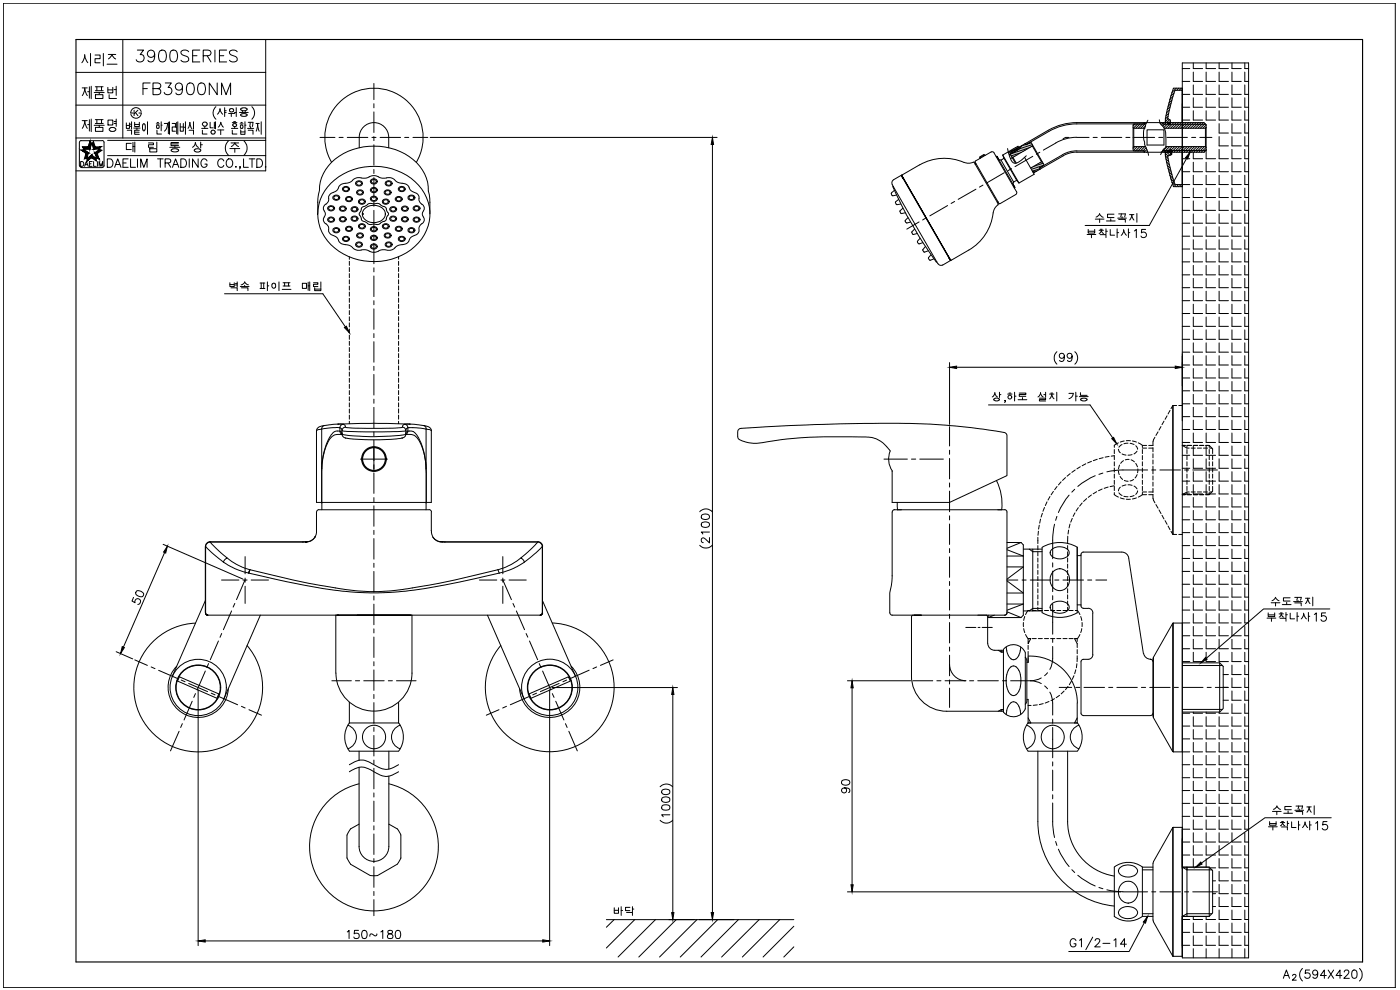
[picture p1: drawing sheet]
<svg xmlns="http://www.w3.org/2000/svg" width="420mm" height="297mm" viewBox="0 0 420 297" stroke-linecap="round" stroke-linejoin="round" font-family="sans-serif">
<defs><g id="words">
<text font-size="13.7" x="17.3" y="43">제품명</text>
<g font-size="11.5">
<text x="17.6" y="21.2">시리즈</text>
<text x="325.6" y="68.4">수도꼭지</text>
<text x="378.9" y="246.2">수도꼭지</text>
</g>
<text font-size="10.6" x="17.3" y="30.7">제품번</text>
<text font-size="9.3" x="378.9" y="187.7">부착나사15</text>
<text font-size="8.4" x="67.7" y="88.5">벽속 파이프 매립</text>
<g font-size="7.1">
<text x="39.5" y="19.8">3900SERIES</text>
<text x="41.6" y="29.6">FB3900NM</text>
<text x="44.1" y="182.7" transform="rotate(-90 44.1 182.7)">50</text>
<text x="320" y="286.1">G1/2-14</text>
</g>
<g font-size="5.7">
<text x="255.8" y="239.2" transform="rotate(-90 255.8 239.2)">90</text>
<text x="183.1" y="275.9">바닥</text>
<text x="103" y="282.9">150~180</text>
</g>
</g></defs>
<!-- layer: 0 -->
<g fill="none" stroke="#000" stroke-width=".3">
<path d="M1 1h417.7v295.3h-417.7zM36.9 11.9v29.5M79.7 11.9v39.4h-56.9M358.1 18.9v1.7h2.8M362 18.9v1.7h2.8M365.9 18.9v1.7h2.8M369.7 18.9v1.7h2.8M373.6 18.9v1.7h1.1M22.8 21.7h56.9M22.8 31.5h56.9M40.2 38.4h1.8M40.4 36.7v1.3h1.4v-1.3"/>
<path d="M40.4 37.3h1.4M40.4 39.7h1.4M41.8 39.1h-1.4v1.2h1.4M42.9 37.4l-.1 1.2 .3 .7a1.29 1.29 0 0 0 0-2.2l-.2 .3M44.3 36.5v3.8M46.9 37.2h.9M47.1 37.6a.46 .46 0 0 0-.1 .8 .46 .46 0 0 0 .7-.1v-.7M47.1 37.6h.6M47.1 39.1v1.1h1.4M47.1 36.7h.5M48.4 36.5v2.7M48.4 37.5h.3"/>
<path d="M49.3 37h.9M50.3 37l-.2 1.2-.8 1.1M50.5 36.7v3.4M50.5 38.2h.4M50.9 36.5v3.8M51.7 37h.9v1.1h-.9v1.3h.9M52.7 38.2h.3M53 36.7v3.4M53.4 36.5v3.8M54.1 37v2.4h.9v-2.4M54.1 38.1h.9M55.3 38.2h.4"/>
<path d="M55.7 36.5v3.8M56.8 39.1h1.3v1.2M57 36.7l-.2 1.3-.4 .5M57 36.7l.2 1.3 .4 .6M58.1 36.5v2.2M60.5 38.5h1.9M60.7 39.1v1.1h1.4M61.1 37.8a.63 .63 0 0 1-.1-1 .63 .63 0 0 1 .9 0 .63 .63 0 0 1-.1 1M61.1 37.8h.7M61.5 38v.5M63.1 36.7v1.7h.9M63.4 39.5v.3"/>
<path d="M63.4 39.4a.63 .63 0 0 1 .9-.3 .63 .63 0 0 1 0 1.1 .63 .63 0 0 1-.9-.4M64.3 37.5h.4M64.3 36.7v1.9M64.7 36.5v2.2M64.8 32a2.5 2.5 0 0 0 0 3.8M65.3 34.3l.7-1.5 .8 1.5M65.3 39h1.9M65.5 38.1l.5-.5 .3-.9 .3 .9 .4 .6M66 32.6v.3M66.2 39v1.4M67.4 32.3v2.7M67.4 33.2h.5"/>
<path d="M67.4 33.8h.5M68.6 34h1.8M69.4 34v1M69.5 38.5h1.9M69.7 39.1v1.1h1.4M69.7 36.8h1.4M69.9 37.4a.6 .6 0 0 0 .4 .6 .6 .6 0 0 0 .7-.4M70.1 36.5h.6M70.3 33.8h.6M70.4 38v.5M70.8 37.2l-.5-.1-.4 .3M70.8 37.2l.2 .2"/>
<path d="M70.9 32.3v2.7M71 37.4v.2M71.9 33.7h2.6M72 37.2h1M72.2 37.6a.46 .46 0 0 0 0 .8 .46 .46 0 0 0 .7-.1l-.1-.7M72.2 37.6h.6M72.2 39v1.3h1.3v-1.3M72.2 39.6h1.3M72.3 32.7l.4-.3a1.01 1.01 0 0 1 1.4 .5l-.4 .3a1.02 1.02 0 0 1-1.4-.5zM72.3 34.6a1.16 1.16 0 0 1 1.9-.1l-.1 .1M72.3 34.6a1.62 1.62 0 0 0 1.8 0M72.3 36.7h.4"/>
<path d="M72.8 33.4v.3M73.5 37.5h.3M73.5 36.5v2.2M73.6 33.4v.3M74.3 38.5h1.8M74.5 36.7h.6l-.1 1.3M74.5 39.1h1.4v1.2M75.2 38v.5M75.3 36.7h.6l-.1 1.3M75.6 32a2.59 2.59 0 0 1 0 3.8M76.8 37h1M77.3 37v.3"/>
<path d="M77.3 37.3l.5 2.1M77.4 37.3l-.5 2.1M78.4 36.5v3.8M354.8 36h2.3M354.8 32.2h2.3M354.8 28.3h2.3M354.8 24.4h2.3M354.8 20.6h2.3M358.1 21.6v2.8h2.8M358.1 25.5v2.8h2.8M358.1 29.3v2.9h2.8M358.1 33.2v2.8h2.8"/>
<path d="M362 21.6v2.8h2.8M362 25.5v2.8h2.8M362 29.3v2.9h2.8M362 33.2v2.8h2.8M365.9 21.6v2.8h2.8M365.9 25.5v2.8h2.8M365.9 29.3v2.9h2.8M365.9 33.2v2.8h2.8M365.9 37.1v2.8h2.8M369.7 21.6v2.8h2.8M369.7 25.5v2.8h2.8M369.7 29.3v2.9h2.8"/>
<path d="M369.7 33.2v2.8h2.8M369.7 37.1v2.8h2.8M373.6 21.6v2.8h1.1M373.6 25.5v2.8h1.1M373.6 29.3v2.9h1.1M373.6 33.2v2.8h1.1M373.6 37.1v2.8h1.1M22.8 41.4h56.9M23.8 42.7v7M24.2 48.5h.5a.78 .78 0 0 1 .5 .7 .78 .78 0 0 1-.5 .7h-.5zM25.4 49.9l.5-1.4 .6 1.4M25.6 49.4h.7"/>
<path d="M26.8 49.1h.5M27.7 48.5h-.9v1.4h.9M28.1 48.5v1.4h.8M29.2 48.5v1.4M29.7 49.9v-1.4l.6 1.4 .5-1.4v1.4M31.2 42.7v7l-.2 .5h-6.7l-.4-.5M32.2 47.7h.8a1.36 1.36 0 0 1 .9 1.2 1.36 1.36 0 0 1-.9 1.3h-.8zM32.3 46.7h47.4M32.3 42.1h47.4M34.4 50.2l.9-2.5 1 2.5M34.7 49.4h1.3M36.9 48.9h1"/>
<path d="M38.5 47.7h-1.6v2.5h1.6M39.2 47.7v2.5h1.5M41.3 47.7v2.5M42.2 50.2v-2.5l1 2.5 .9-2.5v2.5M44.6 42.9h1.4v.5h-1.4v.8h1.4M44.9 44.6h2.2v1h-2.2zM47.1 42.6v1.8M47.3 47.7h1.7M48.1 47.7v2.5M49.6 48.9l1.4-.1 .3-.4-.3-.6-1.4-.1v2.5M50.4 48.9l.9 1.3M51 44.2h3"/>
<path d="M51.3 43.2h2.2M51.4 44.9v.4M51.4 45.3l.4 .2M51.4 44.9a1.82 1.82 0 0 1 2.1 .1M51.8 50.2l.9-2.5 1 2.5M51.8 45.5h1.4M52.1 49.4h1.2M52.5 43.8v.4M53.5 45.3l-.4 .2M53.6 44.9v.4M53.6 42.8h-2.3v.9h2.3M54.3 47.7h.8a1.36 1.36 0 0 1 .9 1.2 1.36 1.36 0 0 1-.9 1.3h-.8z"/>
<path d="M56.8 47.7v2.5M58.6 42.8l-.3 .9-.5 .5M58.7 42.8l.1 .7 .8 .7M59.5 47.7v2.5l-1.7-2.5v2.5M60.2 44.9v.4M60.2 45a1.36 1.36 0 0 0-1.9 .1 1.25 1.25 0 0 0 1.9 .2M60.2 42.6v1.8M60.2 43.4h.5M62.1 48.3a.93 .93 0 0 0-1-.6 .93 .93 0 0 0-.8 .9 1.06 1.06 0 0 0 .3 1.4 1.06 1.06 0 0 0 1.4-.1l.1-.7h-.6M67.2 48.3a.93 .93 0 0 0-1.1-.6 .93 .93 0 0 0-.8 .9 1.06 1.06 0 0 0 .4 1.4 1.06 1.06 0 0 0 1.3-.1l.2-.3M68.1 48l.3-.2a1.22 1.22 0 0 1 1.4 .6 1.22 1.22 0 0 1-.2 1.5 1.16 1.16 0 0 1-1.6-.2 1.16 1.16 0 0 1 .1-1.7zM68.6 42.3a2.89 2.89 0 0 0 0 4.3"/>
<path d="M69 44.6h3M69.3 42.9h2.3M70.5 44.6v1.1M70.5 42.9l.4 .6 .7 .5M70.5 42.9l-1.1 1.1M70.7 50.1h.2zM72.1 50.1h-.2h.2l-.2 .6M73.1 47.7v2.5h1.4M73.2 42.3a2.89 2.89 0 0 1 0 4.3M74.8 47.7h1.7M75.6 47.7v2.5M77.1 47.7h.8a1.36 1.36 0 0 1 .9 1.2 1.36 1.36 0 0 1-.9 1.3h-.8z"/>
<path d="M79.6 50.1h.2zM99.1 58.2l.3-.2a2.94 2.94 0 0 0 2.4-2.2 3.9 3.9 0 0 1 2.7-.9l.8-.3a3.4 3.4 0 0 1 3.9-1.1l.9-.1a3.6 3.6 0 0 1 4.2 0l.8 .1a3.4 3.4 0 0 1 4 1.1l.7 .3a3.5 3.5 0 0 1 2.9 1.1 2.62 2.62 0 0 0 2.3 2 1.86 1.86 0 0 1 .8 2.2l.3 .5a2.12 2.12 0 0 1 1.2 2.1 2.04 2.04 0 0 0 0 2.9 2.11 2.11 0 0 1-1.2 1.9l-.3 .6a2.04 2.04 0 0 1-1.8 2.6l-.9 .7a2.51 2.51 0 0 1-2.8 1.9l-1.2 .4a3.4 3.4 0 0 1-4 1.1l-.8 .1a3.6 3.6 0 0 1-4.2 0l-.9-.1a3.4 3.4 0 0 1-3.9-1.1l-.8-.3a3.5 3.5 0 0 1-2.8-1.2 2.62 2.62 0 0 0-2.3-1.9 1.86 1.86 0 0 1-.8-2.2l-.3-.6a2.11 2.11 0 0 1-1.2-1.9 2.04 2.04 0 0 0 0-2.9 2.12 2.12 0 0 1 1.2-2.1l.3-.5v-1.2zM99.9 59a1 1 0 0 1 1.3-.5 1 1 0 0 1 .6 1.2 1.04 1.04 0 0 1-1.2 .4 1.04 1.04 0 0 1-.7-1.1zM100.2 59.1a.66 .66 0 0 1 1-.4 .66 .66 0 0 1 .1 1.1h-.8l-.3-.4zM102.9 56.3a1.04 1.04 0 0 1 1.2-.4 1.04 1.04 0 0 1 .7 1.1 1.08 1.08 0 0 1-1.2 .5 1.08 1.08 0 0 1-.8-1zM103.2 56.5a.67 .67 0 0 1 .9-.3 .67 .67 0 0 1 .2 1h-1l-.2-.4zM103.8 59.4a.99 .99 0 0 1 1.2-.4 .99 .99 0 0 1 .6 1.2 1.01 1.01 0 0 1-1.2 .3 1.01 1.01 0 0 1-.6-1.1zM104 59.5a.69 .69 0 0 1 1-.3 .69 .69 0 0 1 .3 .9l-.4 .2-.6-.1-.3-.3zM106.9 54.6a.95 .95 0 0 1 1.3-.3 .95 .95 0 0 1 .3 1.3l-.2 .1a.92 .92 0 0 1-1.2 0 .92 .92 0 0 1-.2-1.1zM107.1 54.8a.66 .66 0 0 1 1-.3 .66 .66 0 0 1 0 1h-.8l-.3-.4zM107.2 57.3a.96 .96 0 0 1 1.3-.3 .96 .96 0 0 1 .4 1.2 .96 .96 0 0 1-1.2 .3 .96 .96 0 0 1-.5-1.2zM107.5 57.4a.64 .64 0 0 1 1-.2 .64 .64 0 0 1-.1 1.1l-.8-.1-.3-.4z"/>
<path d="M111.4 53.9a.98 .98 0 0 1 1.2-.2 .98 .98 0 0 1 .5 1.2 .97 .97 0 0 1-1.3 .3 .97 .97 0 0 1-.4-1.3zM111.4 59.1a.98 .98 0 0 1 1.2-.2 .98 .98 0 0 1 .5 1.2 .97 .97 0 0 1-1.3 .3 .97 .97 0 0 1-.4-1.3zM111.4 56.6a.96 .96 0 0 1 1.2-.4 .96 .96 0 0 1 .5 1.2 .96 .96 0 0 1-1.3 .4 .96 .96 0 0 1-.4-1.2zM111.5 54.2a.66 .66 0 0 1 1.1-.3 .66 .66 0 0 1-.1 1h-.8l-.3-.4zM111.5 56.8a.67 .67 0 0 1 1-.3 .67 .67 0 0 1 .1 1h-.8l-.3-.3zM111.6 59.3a.65 .65 0 0 1 1-.2 .65 .65 0 0 1-.1 1.1l-.9-.2-.2-.3zM115.6 57.2l.2-.1a.89 .89 0 0 1 1.2 0 .89 .89 0 0 1 .1 1.2l-.2 .1a.89 .89 0 0 1-1.2 0 .89 .89 0 0 1-.1-1.2zM115.8 57.4a.64 .64 0 0 1 1-.2 .64 .64 0 0 1-.1 1.1l-.8-.1-.3-.4zM115.8 54.5a.98 .98 0 0 1 1.3-.2 .98 .98 0 0 1 .4 1.2 .97 .97 0 0 1-1.3 .3 .97 .97 0 0 1-.4-1.3zM116 54.8a.66 .66 0 0 1 1-.3 .66 .66 0 0 1 0 1h-.9l-.2-.4zM118.7 59.4a1.04 1.04 0 0 1 1.2-.4 1.04 1.04 0 0 1 .7 1 1.04 1.04 0 0 1-1.2 .5 1.04 1.04 0 0 1-.7-1.1zM119 59.5a.69 .69 0 0 1 .9-.3 .69 .69 0 0 1 .3 .9l-.4 .2-.6-.1-.3-.3z"/>
<path d="M119.7 56.3a.94 .94 0 0 1 1.3-.3 .94 .94 0 0 1 .3 1.3l-.2 .1a.91 .91 0 0 1-1.1 0 .91 .91 0 0 1-.3-1.1zM119.8 56.6a.72 .72 0 0 1 .9-.5 .72 .72 0 0 1 .5 .9l-.5 .3-.6-.1zM122.7 58.8a.97 .97 0 0 1 1.2-.2 .97 .97 0 0 1 .5 1.1 1.01 1.01 0 0 1-1.3 .4 1.01 1.01 0 0 1-.6-1.1zM122.8 59.1a.69 .69 0 0 1 .9-.4 .69 .69 0 0 1 .3 1l-.9 .1-.3-.3zM129.1 41.2h86.1M213.8 43.3v230.5M270.6 52.5l7.3 12.8-7.2-12.6M270.7 52.7l.5 1M270.7 52.7l-.3-.1-2.5 1.6-.2 .5 .1 .7 13.7 23.7M270.7 52.5v.2M271 53.6l-.4-.8 14.5 25.2-.4-.7M289.3 48.7a14.8 14.8 0 0 0-13.3 .8l-5.3 3-.1 .3"/>
<path d="M292.1 48.6l-1.4 .4-1.4-.3M292.2 48.7h.2l6.9 12M292.6 48.6l.3 .5-.2 .2M292.7 48.3v.3M292.9 49.1l6.6 11.4M294.2 47.5l-1.5 .8M295.5 46.5l-1.5 .8M295.6 46.7l-.4-.3-1.1 .6 .1 .5M295.6 46.7l2.3-1.2 1.1 1.5M295.6 46.7l-1.4 .8M299 47l.2-.1-.2 .1 .2-.1 .3 .6M299 47l5.4 9.3"/>
<path d="M299.6 47.6l-.4-.7 .6 1.1M299.8 48l4.2 7.2M299.8 47.9l.6 .1M300.4 48l3.8 6.6 .9-.5M300.9 46.5l.4 1-.9 .5M300.9 46.5l4.9 8.4M301.3 47.5l3.8 6.6M304 55.2l.6 1-.4-.7M304.2 54.6l-.2 .6M304.2 55.7l.4 .5-.2 .1 .7 1.2M305.1 57.5v.5l-.2 .3-4.8 2.8M305.1 54.1l.7 .8"/>
<path d="M305.5 43.9l-4.6 2.6M305.7 44.1l-.3 .9-2.6 1.4M307.5 47.2l2.9 5.1-4.6 2.6M354.8 47.6h2.3M354.8 59.3h2.3M354.8 55.4h2.3M354.8 51.5h2.3M358.1 45.7v1.9h2.8M358.1 48.7v2.8h2.8M358.1 52.6v2.8h2.8M358.1 56.4v2.9h2.8M362 44.8v2.8h2.8"/>
<path d="M362 48.7v2.8h2.8M362 52.6v2.8h2.8M362 56.4v2.9h2.8M365.9 41v2.8h2.8M365.9 44.8v2.8h2.8M365.9 48.7v2.8h2.8M365.9 52.6v2.8h2.8M365.9 56.4v2.9h2.8M369.7 41v2.8h2.8M369.7 44.8v2.8h2.8M369.7 48.7v2.8h2.8M369.7 52.6v2.8h2.8"/>
<path d="M369.7 56.4v2.9h2.8M373.6 41v2.8h1.1M373.6 44.8v2.8h1.1M373.6 48.7v2.8h1.1M373.6 52.6v2.8h1.1M373.6 56.4v2.9h1.1M98.5 62a.96 .96 0 0 1 1.3-.3 .96 .96 0 0 1 .4 1.2 .96 .96 0 0 1-1.2 .3 .96 .96 0 0 1-.5-1.2zM98.5 65.4a.98 .98 0 0 1 1.3-.3 .98 .98 0 0 1 .4 1.2 .97 .97 0 0 1-1.3 .4 .97 .97 0 0 1-.4-1.3zM98.7 62.2a.67 .67 0 0 1 1-.3 .67 .67 0 0 1 .1 1l-.4 .2-.6-.2zM98.8 65.5a.65 .65 0 0 1 1-.1 .65 .65 0 0 1-.1 1l-.8-.1-.3-.3zM100 68.7a1.01 1.01 0 0 1 1.2-.4 1.01 1.01 0 0 1 .6 1.2 1.02 1.02 0 0 1-1.2 .4 1.02 1.02 0 0 1-.6-1.2zM100.3 68.7a.66 .66 0 0 1 1-.2 .66 .66 0 0 1 0 1.1l-1-.2z"/>
<path d="M102.1 62.1a.98 .98 0 0 1 1.2-.3 .98 .98 0 0 1 .4 1.2 .97 .97 0 0 1-1.2 .4 .97 .97 0 0 1-.4-1.3zM102.1 65.3a.96 .96 0 0 1 1.2-.3 .96 .96 0 0 1 .4 1.2 .96 .96 0 0 1-1.2 .4 .96 .96 0 0 1-.4-1.3zM102.2 65.5a.67 .67 0 0 1 1-.3 .67 .67 0 0 1 .1 1.1h-.8l-.3-.3zM102.2 62.4a.66 .66 0 0 1 1-.4 .66 .66 0 0 1 0 1.1l-.8-.1-.3-.3zM103.2 71.1a.92 .92 0 0 1 1.2-.1 .92 .92 0 0 1 .2 1.2 1 1 0 0 1-1.2 .2 1 1 0 0 1-.5-1.1zM103.3 71.2a.69 .69 0 0 1 1 0 .69 .69 0 0 1 0 1 .69 .69 0 0 1-1-.1l-.2-.3zM103.8 68.3a.99 .99 0 0 1 1.2-.4 .99 .99 0 0 1 .6 1.2 1.01 1.01 0 0 1-1.2 .3 1.01 1.01 0 0 1-.6-1.1zM104.1 68.3a.66 .66 0 0 1 1-.2 .66 .66 0 0 1 0 1l-.6 .1-.4-.2zM105.6 65.1a.96 .96 0 0 1 1.3-.2 .96 .96 0 0 1 .3 1.3 .97 .97 0 0 1-1.3 .1 .97 .97 0 0 1-.3-1.2zM105.6 62.3a.95 .95 0 0 1 1.3-.3 .95 .95 0 0 1 .3 1.3 .96 .96 0 0 1-1.3 .2 .96 .96 0 0 1-.3-1.2zM105.7 65.4a.66 .66 0 0 1 1.1-.3 .66 .66 0 0 1-.1 1l-.8-.1-.3-.3zM105.7 62.5a.67 .67 0 0 1 1-.3 .67 .67 0 0 1 .1 1l-.8 .1-.3-.4z"/>
<path d="M107 72.8a.9 .9 0 0 1 1.3-.1 .9 .9 0 0 1 .1 1.3 .9 .9 0 0 1-1.3 .1 .9 .9 0 0 1-.1-1.3zM107.1 73.1a.67 .67 0 0 1 1-.3 .67 .67 0 0 1 .1 1l-.8 .1-.4-.5zM107.2 70.2a.96 .96 0 0 1 1.3-.3 .96 .96 0 0 1 .4 1.2 .96 .96 0 0 1-1.2 .3 .96 .96 0 0 1-.5-1.2zM107.4 70.4a.67 .67 0 0 1 1-.3 .67 .67 0 0 1 .1 1h-.9l-.3-.4zM107.7 67.5a1.01 1.01 0 0 1 1.2-.4 1.01 1.01 0 0 1 .6 1.2 1.02 1.02 0 0 1-1.2 .4 1.02 1.02 0 0 1-.6-1.2zM107.7 60.2a.99 .99 0 0 1 1.2-.5 .99 .99 0 0 1 .6 1.2 1.01 1.01 0 0 1-1.2 .4 1.01 1.01 0 0 1-.6-1.1zM107.9 67.6a.69 .69 0 0 1 1-.3 .69 .69 0 0 1 .3 1l-.4 .2-.7-.2-.2-.2zM108.6 62.3l2.1-1.2 2.4-.1a1.57 1.57 0 0 1 1.5 .7l.3 .2a1.17 1.17 0 0 1 1.2 1.3 1.1 1.1 0 0 1 0 2l-.1 .2a.99 .99 0 0 1-1.1 1.1l-.3 .2a1.99 1.99 0 0 1-2.4 .5l-1.5 .1-1.2-.8a1.17 1.17 0 0 1-1.2-1.3 1.14 1.14 0 0 1 0-2zM108.7 64a.24 .24 0 0 1 .3 .2 .24 .24 0 0 1-.3 .2M109.5 62.6a3.9 3.9 0 0 1 6.1 1.1 3 3 0 0 1-3.9 3.1 2.52 2.52 0 0 1-2.6-1.3 2.52 2.52 0 0 1 .4-2.9zM111.4 68.3a.96 .96 0 0 1 1.2-.3 .96 .96 0 0 1 .5 1.2 .96 .96 0 0 1-1.3 .3 .96 .96 0 0 1-.4-1.2zM111.4 70.9a.98 .98 0 0 1 1.2-.3 .98 .98 0 0 1 .5 1.2 .97 .97 0 0 1-1.3 .3 .97 .97 0 0 1-.4-1.2z"/>
<path d="M111.5 73.4a.92 .92 0 0 1 1.3-.1 .92 .92 0 0 1 .1 1.2 .92 .92 0 0 1-1.3 .2 .92 .92 0 0 1-.1-1.3zM111.5 68.5a.67 .67 0 0 1 1-.3 .67 .67 0 0 1 .1 1l-.4 .1-.6-.2zM111.6 71a.64 .64 0 0 1 1-.1 .64 .64 0 0 1-.1 1l-.8-.1-.3-.4zM111.6 73.6a.64 .64 0 0 1 1-.1 .64 .64 0 0 1-.1 1l-.8-.1-.3-.4zM115 67.4a.98 .98 0 0 1 1.2-.2 .98 .98 0 0 1 .5 1.1 .97 .97 0 0 1-1.3 .4 .97 .97 0 0 1-.4-1.3zM115 60a.97 .97 0 0 1 1.2-.3 .97 .97 0 0 1 .5 1.2 .96 .96 0 0 1-1.3 .4 .96 .96 0 0 1-.4-1.3zM115.1 60.3a.66 .66 0 0 1 1-.4 .66 .66 0 0 1 .1 1.1l-.9-.1zM115.2 67.6a.66 .66 0 0 1 1-.2 .66 .66 0 0 1 0 1l-1-.2zM115.5 70.2a.96 .96 0 0 1 1.3-.3 .96 .96 0 0 1 .4 1.2 .96 .96 0 0 1-1.3 .3 .96 .96 0 0 1-.4-1.2zM115.7 70.4a.67 .67 0 0 1 1-.3 .67 .67 0 0 1 .1 1h-.9l-.3-.4zM115.8 72.9a.95 .95 0 0 1 1.3-.3 .95 .95 0 0 1 .3 1.3 .96 .96 0 0 1-1.2 .2 .96 .96 0 0 1-.4-1.2zM116 73.1a.67 .67 0 0 1 .9-.3 .67 .67 0 0 1 .2 1l-.8 .1-.4-.5z"/>
<path d="M117.2 65.1a.98 .98 0 0 1 1.2-.3 .98 .98 0 0 1 .5 1.2 .97 .97 0 0 1-1.3 .4 .97 .97 0 0 1-.4-1.3zM117.2 62.3a.96 .96 0 0 1 1.2-.3 .96 .96 0 0 1 .5 1.2 .96 .96 0 0 1-1.3 .3 .96 .96 0 0 1-.4-1.2zM117.3 65.4a.66 .66 0 0 1 1.1-.3 .66 .66 0 0 1-.1 1l-.8-.1-.3-.3zM117.5 62.4a.69 .69 0 0 1 1-.1 .69 .69 0 0 1 0 1 .69 .69 0 0 1-1-.1l-.3-.4zM118.7 68.3a.99 .99 0 0 1 1.3-.4 .99 .99 0 0 1 .6 1.2 1.01 1.01 0 0 1-1.3 .3 1.01 1.01 0 0 1-.6-1.1zM119.1 68.3a.66 .66 0 0 1 1-.2 .66 .66 0 0 1 0 1l-.7 .1-.3-.2zM119.7 71.2a.93 .93 0 0 1 1.3-.3 .93 .93 0 0 1 .3 1.3 .94 .94 0 0 1-1.2 .2 .94 .94 0 0 1-.4-1.2zM120.1 71.2a.69 .69 0 0 1 1 0 .69 .69 0 0 1 0 1 .69 .69 0 0 1-1-.1l-.3-.3zM120.7 62.1a.98 .98 0 0 1 1.2-.3 .98 .98 0 0 1 .5 1.2 .97 .97 0 0 1-1.3 .4 .97 .97 0 0 1-.4-1.3zM120.7 65.3a.96 .96 0 0 1 1.2-.3 .96 .96 0 0 1 .5 1.2 .96 .96 0 0 1-1.3 .4 .96 .96 0 0 1-.4-1.3zM120.8 65.5a.67 .67 0 0 1 1-.3 .67 .67 0 0 1 .1 1.1h-.8l-.3-.3zM120.8 62.4a.66 .66 0 0 1 1.1-.4 .66 .66 0 0 1-.1 1.1l-.8-.1-.2-.3z"/>
<path d="M122.5 68.7a1.01 1.01 0 0 1 1.3-.4 1.01 1.01 0 0 1 .6 1.2 1.02 1.02 0 0 1-1.3 .4 1.02 1.02 0 0 1-.6-1.2zM122.8 68.8a.69 .69 0 0 1 .9-.3 .69 .69 0 0 1 .3 1l-.4 .1-.6-.1zM124.2 62a.96 .96 0 0 1 1.2-.3 .96 .96 0 0 1 .5 1.2 .96 .96 0 0 1-1.3 .3 .96 .96 0 0 1-.4-1.2zM124.2 65.4a.98 .98 0 0 1 1.2-.3 .98 .98 0 0 1 .5 1.2 .97 .97 0 0 1-1.3 .4 .97 .97 0 0 1-.4-1.3zM124.4 62.2a.67 .67 0 0 1 .9-.3 .67 .67 0 0 1 .2 1l-.5 .2-.6-.2zM124.4 65.5a.65 .65 0 0 1 1.1-.1 .65 .65 0 0 1-.2 1l-.8-.1-.2-.3zM281.5 79.1l.5 .4h.9M284.6 77l.6 .9M285.1 78.2l-2.2 1.3M285.2 77.9l-7.3-12.6 7.4 12.8M285.2 77.9l.3 .1M285.2 77.9v.3"/>
<path d="M290.8 75l-5.4 3.1-.3-.1M298 63.9a14.8 14.8 0 0 1-7.2 11.1M299.5 60.5l-.2 .2 .3 .5M299.5 60.5l.3 .5M299.6 61.2l-1.1 1.3-.4 1.4M299.8 61l.3 .1M354.8 78.6h2.3M354.8 74.7h2.3M354.8 70.9h2.3M354.8 67h2.3M354.8 63.1h2.3M358.1 60.3v2.8h2.8"/>
<path d="M358.1 64.2v2.8h2.8M358.1 68v2.9h2.8M358.1 71.9v2.8h2.8M358.1 75.8v2.8h2.8M358.1 79.6v2.9h2.8M362 60.3v2.8h2.8M362 64.2v2.8h2.8M362 68v2.9h2.8M362 71.9v2.8h2.8M362 75.8v2.8h2.8M362 79.6v2.9h2.8M365.9 60.3v2.8h2.8"/>
<path d="M365.9 64.2v2.8h2.8M365.9 68v2.9h2.8M365.9 71.9v2.8h2.8M365.9 75.8v2.8h2.8M365.9 79.6v2.9h2.8M369.7 60.3v2.8h2.8M369.7 64.2v2.8h2.8M369.7 68v2.9h2.8M369.7 71.9v2.8h2.8M369.7 75.8v2.8h2.8M369.7 79.6v2.9h2.8M373.6 60.3v2.8h1.1"/>
<path d="M373.6 64.2v2.8h1.1M373.6 68v2.9h1.1M373.6 71.9v2.8h1.1M373.6 75.8v2.8h1.1M373.6 79.6v2.9h1.1M67.4 88.1h29.5l6.8 10M354.8 97.9h2.3M354.8 94.1h2.3M354.8 90.2h2.3M354.8 86.3h2.3M354.8 82.5h2.3M358.1 83.5v2.8h2.8"/>
<path d="M358.1 87.4v2.8h2.8M358.1 91.3v2.8h2.8M358.1 95.1v2.8h2.8M358.1 99v2.8h2.8M362 83.5v2.8h2.8M362 87.4v2.8h2.8M362 91.3v2.8h2.8M362 95.1v2.8h2.8M362 99v2.8h2.8M365.9 83.5v2.8h2.8M365.9 87.4v2.8h2.8M365.9 91.3v2.8h2.8"/>
<path d="M365.9 95.1v2.8h2.8M365.9 99v2.8h2.8M369.7 83.5v2.8h2.8M369.7 87.4v2.8h2.8M369.7 91.3v2.8h2.8M369.7 95.1v2.8h2.8M369.7 99v2.8h2.8M373.6 83.5v2.8h1.1M373.6 87.4v2.8h1.1M373.6 91.3v2.8h1.1M373.6 95.1v2.8h1.1M373.6 99v2.8h1.1"/>
<path d="M285 108.8v18.5M287.1 110.2h65.6M298.6 117.8l-.2 .8-.6 .5M298.6 117.8l.2 .8 .6 .5M299.5 119.5l.5 .4-.5 .3M299.6 119.5h-1l-.4 .4 .7 .4 .7-.1M300 117.7v1.6M300 118.4h.4M302.4 118.2h1.3M302.8 117.9h.5M304.5 117.7v2.6M304.5 118.9h.4"/>
<path d="M305.5 119.9h2.7M305.9 117.9h2v.5h-2v.5h2M306.9 119.3v.6M311.9 119.5h1.9v.4h-1.9v.4h1.9M312.3 117.8l-.2 .8-.6 .5M312.3 117.8l.2 .8 .6 .5M313.3 118.4h.5M313.8 117.7v1.5M315 118.2h1.3M315 119.7l.5-.7 .2-.8 .1 .8 .5 .7M315.4 117.9h.5M317.1 117.7v2.6"/>
<path d="M317.2 105.5a2.53 2.53 0 0 0 0 3.8M319.4 106.8a.76 .76 0 0 1-1 .7 .76 .76 0 0 1-.3-1.2 .76 .76 0 0 1 1.2 0 1.31 1.31 0 0 1-.8 2.2l-.5-.4M320.8 118h1.3a1.71 1.71 0 0 1-1.3 1.6M321.8 106.8a.76 .76 0 0 1-1.1 .7 .76 .76 0 0 1-.3-1.2 .76 .76 0 0 1 1.2 0 1.31 1.31 0 0 1-.8 2.2l-.4-.4M322.6 105.5a2.45 2.45 0 0 1 0 3.8M322.9 118.9h.4M322.9 117.7v2.6M323.9 119h2.7M324.3 117.8v.8h1.9M324.4 119.7a1.17 1.17 0 0 1 1.8 .3 1.12 1.12 0 0 1-1.8-.3zM354.8 117.3h2.3M354.8 113.4h2.3"/>
<path d="M354.8 109.5h2.3M354.8 105.7h2.3M354.8 101.8h2.3M358.1 102.9v2.8h2.8M358.1 106.7v2.8h2.8M358.1 110.6v2.8h2.8M358.1 114.5v2.8h2.8M358.1 118.3v2.9h2.8M362 102.9v2.8h2.8M362 106.7v2.8h2.8M362 110.6v2.8h2.8M362 114.5v2.8h2.8"/>
<path d="M362 118.3v2.9h2.8M365.9 102.9v2.8h2.8M365.9 106.7v2.8h2.8M365.9 110.6v2.8h2.8M365.9 114.5v2.8h2.8M365.9 118.3v2.9h2.8M369.7 102.9v2.8h2.8M369.7 106.7v2.8h2.8M369.7 110.6v2.8h2.8M369.7 114.5v2.8h2.8M369.7 118.3v2.9h2.8M373.6 102.9v2.8h1.1"/>
<path d="M373.6 106.7v2.8h1.1M373.6 110.6v2.8h1.1M373.6 114.5v2.8h1.1M373.6 118.3v2.9h1.1M96.5 128.7l-1.3 .3-.2 .2M96.5 128.7v11.9M97.4 127.7a2.13 2.13 0 0 0-2.4 1.4v21.6h34.4v-21.5M97.4 127.7l-.6 .3-.3 .7M101.6 127.3h-.2l10.8-.3 10.9 .3h-.2M101.6 127.3l-4.2 .4M101.6 127.3h1.4M102.6 130.3l.3 .7 .8 .4"/>
<path d="M102.6 130.3h.1a63.4 63.4 0 0 0 19.1 0M102.6 130.4a3.8 3.8 0 0 0-4.6 3.1 19.2 19.2 0 0 0-1.4 7.1M102.6 130.3l-.3-.2a1.2 1.2 0 0 0-2-.5 14.7 14.7 0 0 0-3.7 9.6l-.1 1.4M103 127.3l-.8 .5-.2 .6h-2.7l-2.8 .3M103.7 128.1l-.7 .3-.3 .5-.1 1.4M103.7 131.4h.1a70.7 70.7 0 0 0 16.9 0M120.8 128.1l.6 .3 .4 .8M120.8 131.4h-.1M121.4 127.3l.8 .4 .2 .7M121.8 129.2l-.2 .1a135.7 135.7 0 0 1-18.4 .1l-.6-.2-.1-.5-.5-.3v1l.4 .1 .2 .7M121.8 130.3l-.2 .7-.9 .4M121.8 130.4a3.7 3.7 0 0 1 4.5 2.9 21.9 21.9 0 0 1 1.6 9.9v7.5v-10"/>
<path d="M121.8 129.2v1.1M121.8 130.2v.1M122.4 129.4l-.4 .1-.2 .8M122.4 129.4l-.1 .5-.5 .4M122.4 128.4l-.5 .3-.1 .5M122.4 129.4a2.47 2.47 0 0 1 2.9 1.5 20.1 20.1 0 0 1 2.6 9.8M122.4 128.4h2.5l3 .3M122.4 128.4v1M122.9 127.3l4.2 .4a2.13 2.13 0 0 1 2.3 1.4v.1M122.9 127.3h-1.6l-.6 .9a111.5 111.5 0 0 1-16.7 .1l-1-1M127.1 127.7h.1M127.1 127.7l.6 .4 .2 .6"/>
<path d="M127.9 128.7l1 .2 .5 .3M127.9 128.7v12M267.2 135.3a8.6 8.6 0 0 0-7.3-4.2h-1.4a146.9 146.9 0 0 0-31.7 1.9 8 8 0 0 1-5.3-1.6l-.1-2.1 .5-.6a566.7 566.7 0 0 1 57.3-1.4 158.8 158.8 0 0 1 22.6 2.7l.4 .6v12.1l-17.2 8h-17.3l.1-9.4M296.7 121.5h30.4l6.9 9.9M301.7 120.2h-.2h.2l-.2 .6M351.9 121.8v38.5M352.1 121.7v38.7M354.8 136.6h2.3M354.8 132.8h2.3M354.8 128.9h2.3M354.8 125h2.3M354.8 121.2h2.3"/>
<path d="M358.1 122.2v2.8h2.8M358.1 126.1v2.8h2.8M358.1 129.9v2.9h2.8M358.1 133.8v2.8h2.8M358.1 137.7v2.8h2.8M362 122.2v2.8h2.8M362 126.1v2.8h2.8M362 129.9v2.9h2.8M362 133.8v2.8h2.8M362 137.7v2.8h2.8M365.9 122.2v2.8h2.8M365.9 126.1v2.8h2.8"/>
<path d="M365.9 129.9v2.9h2.8M365.9 133.8v2.8h2.8M365.9 137.7v2.8h2.8M369.7 122.2v2.8h2.8M369.7 126.1v2.8h2.8M369.7 129.9v2.9h2.8M369.7 133.8v2.8h2.8M369.7 137.7v2.8h2.8M373.6 122.2v2.8h1.1M373.6 126.1v2.8h1.1M373.6 129.9v2.9h1.1M373.6 133.8v2.8h1.1"/>
<path d="M373.6 137.7v2.8h1.1M96.5 140.6v10.1zM210 153.5a2.45 2.45 0 0 1 3.7 0M210.6 156.9a1.63 1.63 0 0 1 2.3 .4v.2a1.4 1.4 0 0 1-2.4 0zM210.6 154.6a1.55 1.55 0 0 1 2.3 .3v.3a1.44 1.44 0 0 1-2.4 0zM212.9 159.6h-2.4l.4 .6M354.8 159.8h2.3M354.8 156h2.3M354.8 152.1h2.3M354.8 148.2h2.3M354.8 144.4h2.3M354.8 140.5h2.3"/>
<path d="M358.1 141.5v2.9h2.8M358.1 145.4v2.8h2.8M358.1 149.3v2.8h2.8M358.1 153.2v2.8h2.8M358.1 157v2.8h2.8M362 141.5v2.9h2.8M362 145.4v2.8h2.8M362 149.3v2.8h2.8M362 153.2v2.8h2.8M362 157v2.8h2.8M365.9 141.5v2.9h2.8M365.9 145.4v2.8h2.8"/>
<path d="M365.9 149.3v2.8h2.8M365.9 153.2v2.8h2.8M365.9 157v2.8h2.8M369.7 141.5v2.9h2.8M369.7 145.4v2.8h2.8M369.7 149.3v2.8h2.8M369.7 153.2v2.8h2.8M369.7 157v2.8h2.8M373.6 141.5v2.9h1.1M373.6 145.4v2.8h1.1M373.6 149.3v2.8h1.1M373.6 153.2v2.8h1.1"/>
<path d="M373.6 157v2.8h1.1M49 163.3l23.9 10.4M49.4 165.8l-12.4 28.4M210 163.6a2.53 2.53 0 0 0 3.7 0M212.9 161.3v1.6l-1.5-1.4h-.7l-.2 .8 .2 .4 .4 .1M336.7 165.7a2.1 2.1 0 0 1 2.1 1.8l4.3 28.5M354.8 179.2h2.3M354.8 175.3h2.3M354.8 171.5h2.3M354.8 167.6h2.3M354.8 163.7h2.3M358.1 160.9v2.8h2.8"/>
<path d="M358.1 164.8v2.8h2.8M358.1 168.6v2.9h2.8M358.1 172.5v2.8h2.8M358.1 176.4v2.8h2.8M362 160.9v2.8h2.8M362 164.8v2.8h2.8M362 168.6v2.9h2.8M362 172.5v2.8h2.8M362 176.4v2.8h2.8M365.9 160.9v2.8h2.8M365.9 164.8v2.8h2.8M365.9 168.6v2.9h2.8"/>
<path d="M365.9 172.5v2.8h2.8M365.9 176.4v2.8h2.8M369.7 160.9v2.8h2.8M369.7 164.8v2.8h2.8M369.7 168.6v2.9h2.8M369.7 172.5v2.8h2.8M369.7 176.4v2.8h2.8M373.6 160.9v2.8h1.1M373.6 164.8v2.8h1.1M373.6 168.6v2.9h1.1M373.6 172.5v2.8h1.1M373.6 176.4v2.8h1.1"/>
<path d="M34.9 195.5l4.9 2.2M53 199.9a9 9 0 0 0 2.9 14.6 9 9 0 0 0 12.6-7.8M58.7 187a19.3 19.3 0 0 0-17.9 24.3 19.3 19.3 0 0 0 27.7 12.1 19.3 19.3 0 0 0 5.7-29.7M61.6 180.2l-9.9 22.7M78.1 184.6l-10.9 25M146.3 184.6l11 25M162.8 180.2l9.9 22.7M165.8 186.9a19.3 19.3 0 0 1 17.8 24.3 19.3 19.3 0 0 1-27.6 12.1 19.3 19.3 0 0 1-5.7-29.6M171.4 199.9a9 9 0 0 1-2.8 14.6 9 9 0 0 1-12.6-7.8M326.5 197.8l-1.6 .1-.5 .6v15.5l.2 .5 .5 .2M343.2 196a2.1 2.1 0 0 0 2.1 1.8M345.3 197.8h.1"/>
<path d="M345.3 197.8l.5 .2 .2 .5M346 197.7l.2 17.6M346.2 197.2l-.1 .5M351.9 187v38.5l-5.8-10.2v-18.1zM352.1 186.9v38.7h5M352.1 186.9h2.7M352.1 186.9l-.1 .1M354.8 198.5h2.3M354.8 194.6h2.3M354.8 190.8h2.3M354.8 186.9h2.3M354.8 183h2.3"/>
<path d="M358.1 180.2v2.8h2.8M358.1 184.1v2.8h2.8M358.1 188v2.8h2.8M358.1 191.8v2.8h2.8M358.1 195.7v2.8h2.8M362 180.2v2.8h2.8M362 184.1v2.8h2.8M362 188v2.8h2.8M362 191.8v2.8h2.8M362 195.7v2.8h2.8M365.9 180.2v2.8h2.8M365.9 184.1v2.8h2.8"/>
<path d="M365.9 188v2.8h2.8M365.9 191.8v2.8h2.8M365.9 195.7v2.8h2.8M369.7 180.2v2.8h2.8M369.7 184.1v2.8h2.8M369.7 188v2.8h2.8M369.7 191.8v2.8h2.8M369.7 195.7v2.8h2.8M369.7 199.6v2.8h2.8M373.6 180.2v2.8h1.1M373.6 184.1v2.8h1.1M373.6 188v2.8h1.1"/>
<path d="M373.6 191.8v2.8h1.1M373.6 195.7v2.8h1.1M373.6 199.6v2.8h1.1M53.8 203.1l11.8 5.1-.5 1.3-11.8-5.2zM59.5 207v76.7M100.8 202a11.4 11.4 0 0 0 11.4 11.4 11.4 11.4 0 0 0 11.4-11.4v-17.4h-22.8v17.4M104.8 210.7v6.2M119.6 210.7v6.2M158.8 208.2l11.8-5.1 .6 1.2-11.8 5.2zM165 207v76.7M165.7 206.3h37.6M201.9 208.4v65.4"/>
<path d="M254.3 204.3h19M255.7 206.4v59.1M325.1 214.7h20.2M346 214l-.2 .5-.5 .2M354.8 217.8h2.3M354.8 214h2.3M358.1 213.7v.3h2.8M358.1 215.1v2.7h2.8M358.1 218.9v2.8h2.8M362 213.7v.3h2.8M362 215.1v2.7h2.8M362 218.9v2.8h2.8"/>
<path d="M365.9 213.7v.3h2.8M365.9 215.1v2.7h2.8M365.9 218.9v2.8h2.8M367.1 206.2h1.6M367.1 210.1h1.6M367.1 202.4h1.6M369.7 203.4v2.8h2.8M369.7 207.3v2.8h2.8M369.7 211.2v2.8h2.8M369.7 215.1v2.7h2.8M369.7 218.9v2.8h2.8M373.6 203.4v2.8h1.1"/>
<path d="M373.6 207.3v2.8h1.1M373.6 211.2v2.8h1.1M373.6 215.1v2.7h1.1M373.6 218.9v2.8h1.1M104.8 229.4a5.3 5.3 0 0 1 5.1-1.1l.5 .2a12.3 12.3 0 0 0 5.7 2.3l1.7-.4 1.8-1M104.8 231.6a5.4 5.4 0 0 1 6.9-.3 6.7 6.7 0 0 0 4.9 1.6l3-1.3M198.1 236.1a2.59 2.59 0 0 1 3.8 0M198.7 239.4a1.98 1.98 0 0 1 2.2 0 .86 .86 0 0 1-.3 1.2 1.15 1.15 0 0 1-1.4 .1 1.15 1.15 0 0 1-.5-1.3zM198.7 237.1a1.98 1.98 0 0 1 2.2 0 .86 .86 0 0 1-.3 1.2 1.15 1.15 0 0 1-1.4 .1 1.15 1.15 0 0 1-.5-1.3zM352 225.5l.1 .1M354.8 237.2h2.3M354.8 233.3h2.3"/>
<path d="M354.8 229.4h2.3M354.8 221.7h2.3M358.1 222.8v2.8h2.8M358.1 226.7v2.7h2.8M358.1 230.5v2.8h2.8M358.1 234.4v2.8h2.8M358.1 238.3v2.7h2.8M362 222.8v2.8h2.8M362 226.7v2.7h2.8M362 230.5v2.8h2.8M362 234.4v2.8h2.8M362 238.3v2.7h2.8"/>
<path d="M365.9 222.8v2.8h2.8M365.9 226.7v2.7h2.8M365.9 230.5v2.8h2.8M365.9 234.4v2.8h2.8M365.9 238.3v2.7h2.8M369.7 222.8v2.8h2.8M369.7 226.7v2.7h2.8M369.7 230.5v2.8h2.8M369.7 234.4v2.8h2.8M369.7 238.3v2.7h2.8M373.6 222.8v2.8h1.1M373.6 226.7v2.7h1.1"/>
<path d="M373.6 230.5v2.8h1.1M373.6 234.4v2.8h1.1M373.6 238.3v2.7h1.1M198.1 246.1a2.5 2.5 0 0 0 3.8 0M198.7 241.8l.9-.3a1.07 1.07 0 0 1 1.4 .6v.3a1.32 1.32 0 0 1-2 .6 .8 .8 0 0 1-.3-1.2zM201 244.5h-2.4l.4 .6M354.8 256.5h2.3M354.8 252.6h2.3M354.8 248.8h2.3M354.8 244.9h2.3M354.8 241h2.3M358.1 242.1v2.8h2.8"/>
<path d="M358.1 246v2.8h2.8M358.1 249.9v2.7h2.8M358.1 253.7v2.8h2.8M358.1 257.6v2.6M362 242.1v2.8h2.8M362 246v2.8h2.8M362 249.9v2.7h2.8M362 253.7v2.8h2.8M362 257.6v2.6M365.9 242.1v2.8h2.8M365.9 246v2.8h2.8M365.9 249.9v2.7h2.8"/>
<path d="M365.9 253.7v2.8h2.8M365.9 257.6v2.8h2.8M369.7 242.1v2.8h2.8M369.7 246v2.8h2.8M369.7 249.9v2.7h2.8M369.7 253.7v2.8h2.8M369.7 257.6v2.8h2.8M373.6 242.1v2.8h1.1M373.6 246v2.8h1.1M373.6 249.9v2.7h1.1M373.6 253.7v2.8h1.1M373.6 257.6v2.8h1.1"/>
<path d="M200.8 275.9h7.6M209.9 275.9h10.4M254.3 267.6h82M354.8 279.7h2.3M354.8 275.9h2.3M358.1 275v.9h2.8M358.1 276.9v2.8h2.8M362 275v.9h2.8M362 276.9v2.8h2.8M363.1 260.4h1.7M363.9 264.3h.9M363.9 272h.9"/>
<path d="M363.9 268.1h.9M365.9 261.5v2.8h2.8M365.9 265.3v2.8h2.8M365.9 269.2v2.8h2.8M365.9 273.1v2.8h2.8M365.9 276.9v2.8h2.8M369.7 261.5v2.8h2.8M369.7 265.3v2.8h2.8M369.7 269.2v2.8h2.8M369.7 273.1v2.8h2.8M369.7 276.9v2.8h2.8M373.6 261.5v2.8h1.1"/>
<path d="M373.6 265.3v2.8h1.1M373.6 269.2v2.8h1.1M373.6 273.1v2.8h1.1M373.6 276.9v2.8h1.1M61.6 282.3h101.3M354.8 287.1v-268.2h19.9v268.5h-19.9M354.8 283.6h2.3M358.1 280.8v2.8h2.8M358.1 284.6v2.8M362 280.8v2.8h2.8M362 284.6v2.8M365.9 280.8v2.8h2.8"/>
<path d="M365.9 284.6v2.8M369.7 280.8v2.8h2.8M369.7 284.6v2.8M373.6 280.8v2.8h1.1M373.6 284.6v2.8M385.1 293.5l1-2.5 .9 2.5M385.5 292.7h1.2M387.9 292.8l.4-.4h.3l.3 .3-.2 .6-.9 .8h1.2M390.9 290.6a2.5 2.5 0 0 0 0 3.7M393 291h-1.2l-.1 1.1a.88 .88 0 0 1 1.3 0 .88 .88 0 0 1-.2 1.3 .88 .88 0 0 1-1.2-.3M395.5 291.9a.76 .76 0 0 1-1.1 .7 .76 .76 0 0 1-.3-1.2 .76 .76 0 0 1 1.2 0 1.31 1.31 0 0 1-.8 2.1l-.5-.3M398 292.7h-1.7l1.2-1.7v2.5"/>
<path d="M398.6 291l1.6 2.5M400.2 291l-1.6 2.5M402.7 292.7h-1.7l1.2-1.7v2.5M403.4 291.6l.3-.4 .7-.2 .4 .8-1.5 1.7h1.6M406 291.2a.78 .78 0 0 1 1.2 .3l.1 .6a1.09 1.09 0 0 1-.7 1.4h-.3a1.63 1.63 0 0 1-.3-2.3zM408 290.6a2.59 2.59 0 0 1 0 3.7"/>
<circle cx="69.4" cy="33.1" r=".57"/>
<circle cx="108.7" cy="60.5" r=".68"/>
<circle cx="303.1" cy="119.1" r=".57"/>
<circle cx="112.2" cy="137.7" r="3.7"/>
<circle cx="59.5" cy="206.3" r="8.4"/>
<circle cx="59.5" cy="206.3" r="6.8"/>
<circle cx="59.5" cy="206.3" r="6.6"/>
<circle cx="165" cy="206.2" r="8.4"/>
<circle cx="165" cy="206.3" r="6.8"/>
<circle cx="165" cy="206.3" r="6.6"/>
</g>
<path d="M22.8 11.9h386.1v276.7h-386.1z" fill="none" stroke="#000" stroke-width=".34"/>
<!-- layer: CENTER -->
<g fill="none" stroke="#000" stroke-width=".3">
<path d="M112.2 25.1v4.8M112.2 31.1v1.2M112.2 33.6v6.2M96 41.2h4.5M101.8 41.2h1.2M104.2 41.2h6.2M111.6 41.2h1.2M112.2 41v1.2M112.2 43.4v6.2M112.2 50.8v1.3M112.2 53.3v6.1M114.1 41.2h6.1"/>
<path d="M121.4 41.2h1.3M123.9 41.2h4.5M112.2 60.7v1.2M112.2 63.1v6.2M112.2 70.5v1.3M112.2 73v6.1M112.2 80.3v1.3M112.2 82.8v6.2M112.2 90.2v1.2M112.2 92.7v6.1M112.2 100.1v1.2M112.2 102.5v6.2"/>
<path d="M112.2 109.9v1.2M112.2 112.4v6.1M112.2 119.8v1.2M112.2 122.2v6.2M112.2 129.6v1.2M112.2 132v6.2M112.2 139.4v1.3M112.2 141.9v6.1M112.2 149.3v1.2M112.2 151.8v6.1M112.2 159.1v1.3M112.2 161.6v6.2"/>
<path d="M112.2 169v1.2M112.2 171.5v6.1M112.2 178.8v1.2M112.2 181.3v6.2M112.2 188.7v1.2M112.2 191.1v6.2M112.2 198.5v1.3M112.2 201v6.1M112.2 208.4v1.2M112.2 210.8v6.2M112.2 218.2v1.3M317.9 206.2h3.7"/>
<path d="M322.9 206.2h1.2M325.3 206.2h6.2M332.7 206.2h1.3M335.2 206.2h6.1M342.5 206.2h1.3M345 206.2h6.2M352.4 206.2h1.2M354.9 206.2h6.1M362.3 206.2h1.2M364.7 206.2h3.8M112.2 220.7v6.1M112.2 228v1.3"/>
<path d="M112.2 230.5v6.2M112.2 237.9v1.2M112.2 240.4v6.1M112.2 247.8v1.2M112.2 250.2v6.2M112.2 257.6v1.2M112.2 260.1v6.1M112.2 267.5v1.2M112.2 269.9v4.8"/>
</g>
<!-- layer: DWG -->
<g fill="none" stroke="#000" stroke-width=".3">
<path d="M314.6 39.1a17.1 17.1 0 0 1 8.6-2.3h38.1l.7 .6v7.6l-.7 .7h-38.1M340 38.3l.3 .2h3.3M340.3 38.5v5.5M343.4 37.2h-20.2a16.7 16.7 0 0 0-8.4 2.2l-6.9 4-.2-.3 6.9-4M343.4 37v.2h-3.1l-.3 .2v7.6l.3 .3h3.1v.2M343.4 36.8v.4M344.2 38.9h5.1v4.6h-5.1zM349.3 36.8v.5h12.5M349.4 38.5h12.4M349.7 35.5v1.4M349.8 36.3l.2 .4 .7 .1M350.3 36.9l.7 .4"/>
<path d="M350.4 37h.3M350.7 37l.2 .4M350.7 36.8v.2M350.7 36.8l.2 .5M351 37.3h.1M351 36.9v.4M351.2 37l-.1 .3M351.2 37l-.2 .4M351.2 36.9v.1M352.3 26.5h2.5v10.4v-10.3M352.3 26.5l-1.3 3.6-1.2 5.4M354.8 27.1l-2.2 .1-1.1 3.6-1 4.6 .7 .6-.2 1.3"/>
<path d="M361.8 38.5v5.5M362 38.3l-.2 .2M99.3 55a18.7 18.7 0 0 1 27.3 1.7 12.8 12.8 0 0 1-3.3 18.2 18.9 18.9 0 0 1-25-2.6 12.7 12.7 0 0 1 1-17.3zM99.5 48.7a14.8 14.8 0 0 1 12.7-22.2 14.8 14.8 0 0 1 12.7 22.2M107.8 41.2a4.4 4.4 0 0 1 4.4-4.4 4.4 4.4 0 0 1 4.5 4.4M107.8 41.2v3.1M116.7 41.2v3.1M303.2 46.3l1.5 2.7M303.7 47.1l.3 .1 1 1.7M305.9 44.2l.2 .4M306.6 43.7l-.5 .9-2.8 1.6M309.8 43.8l2.8 4.8"/>
<path d="M309.8 43.8l-6.5 3.8M309.9 43.5l-.1 .3M310 51.4l.3 .4M311.1 51.4l-1.1 .1M312.8 48.6h-.2l-3.3 1.8M319.1 46.8l-8.9 5.1M323.2 45.3h20.2M323.2 45.3l-1.9 .2-1.9 .6-7.5 4.3 .2 .4-.2-.4 1.3-.7 .1-.3-3.9-6.6-1.5 .6-.2-.3-4.2 2.4-.2 .9M323.2 45.6l-2.4 .4-1.7 .7M343.4 45.3v.4M343.8 44h-3.5l-.3 .2M349.7 46.5v-.9v1.3"/>
<path d="M349.8 46.9l1.2 5.4 1.3 3.7M349.9 44h11.9M350.3 45.6l.7-.4v.4M350.4 45.5h.7M350.6 46.8l-.1 .2 .7 3.7 1.6 4.6M351.1 45.5v.1M351.2 45.4l-.1 .1M351.3 45.2l-.2 .4h-.9l-.4 .4M351.4 45.2h.1M351.4 45l-.3 .5M351.4 45h.1M351.4 45.2l.2 .5"/>
<path d="M351.4 45l.2 .5M351.6 46.4l-1.1 .4M351.6 45.5v.2M351.6 45.5v.9v-.7M352.7 55.4h2.1M354.8 55.9v-10.3v10.4h-2.5M361.8 44l.2 .2M361.8 45.2h-12.5v.5M95.4 60.7l.5-3.5a13.4 13.4 0 0 1 10.1-12.4 18.7 18.7 0 0 1 20 5.1 11.2 11.2 0 0 1 2.6 7.4 19.5 19.5 0 0 1 .4 6.9M95.4 60.6v3.5M267.2 135.3a6.3 6.3 0 0 0 .6 6M95 153.6v6.2l-.4 1.2"/>
<path d="M95.7 153h33.1M95.7 152.9l-.5 .2-.2 .5M96.6 150.7v2.3M127.9 150.7v2.3M128.8 152.9l.5 .2 .2 .5M129.4 153.6v5.6l.7 2.2M267.7 153.6v19.8l-.7 4.5v6M268.5 153h33M268.5 152.9l-.5 .2-.2 .5M269.3 150.7l.1 2.2M269.3 152.9l.1 .1M299.1 144.2a15.7 15.7 0 0 1 1.5 8.7"/>
<path d="M301.5 152.9l.5 .2 .2 .5M302.2 153.6v30.3M61.7 164l1.9 1.9 3.4 2.8M61.7 164v20.1M61.7 164l-.1 19.9M63.1 162.6l5.1 4.8-.9 .7-.3 .6M63.1 162.6l-.9 .4-.5 1M63.1 162.6h27.8M63.1 162.5a1.42 1.42 0 0 0-1.4 1.4M67 168.7a20.9 20.9 0 0 0 7.7 3.3l4.6 1a142.7 142.7 0 0 0 32.9 4.9 135.6 135.6 0 0 0 30.6-4.3l7-1.6M68.2 167.4a18.3 18.3 0 0 0 6.8 3.5l-.3 1.1 .3-1.1 6.4 1.6a141.2 141.2 0 0 0 30.1 5l4.4-.1a178.1 178.1 0 0 0 27.2-4.9l6.3-1.6M90.9 162.6h-27.8"/>
<path d="M91.6 162.6h-.7M94.6 161.1l-.6 .7-.9 .6-2.2 .2M94.6 161.1h.1M94.6 161.1a2.85 2.85 0 0 1-2.3 1.4M94.6 161h.1M129.9 161.2l1.1 1 .9 .4h1M130 161.2l1.1 1 1.1 .3M132.2 162.5l.7 .1M132.9 162.6h.6M133.5 162.6h27.9M149.4 170.9l.4 1.1M156.3 167.4a18 18 0 0 1-6.9 3.5"/>
<path d="M157.4 168.7a21.1 21.1 0 0 1-7.6 3.3M161.4 162.5a1.42 1.42 0 0 1 1.4 1.4M162.8 164l-1.9 1.9-3.5 2.8M162.8 164a1.46 1.46 0 0 0-1.4-1.4l-5.1 4.8 .8 .7 .3 .6M162.8 164h.1M162.8 164l-.1 20.1M162.8 164v19.9l-.4 .6-100 .1-.5-.2-.2-.5M312.7 164.2v19.7M312.8 164.2a10.5 10.5 0 0 1 10.5 0M323.3 164.2v9.8M323.3 166.7h1.1M336.7 165.7h-11.6l-.5 .2-.2 .5v15.4l.2 .5 .5 .2"/>
<path d="M61.7 184.1l.7 .5zM101.2 184.6h22.1h-16.2M101.7 184.6h-.5h.5M162.1 184.6l.6-.5zM267.1 183.9l.2 .5 .5 .2h33.9l.5-.7M274.4 184.6h2.1h-2.6l-.4 .3v17.9a10.6 10.6 0 0 0 10.6 10.6M296.1 184.6l.3 .3v8.1a2.1 2.1 0 0 0 2.1 2.1h2.6M301.1 194.9v18.8a3.9 3.9 0 0 0 6.6-1M301.2 194.8a3.9 3.9 0 0 1 6.5 1M302 194.1l.2 1.2a2.62 2.62 0 0 0 2.3 2.6l.4-.2M302.2 183.9l-.2 .5-.5 .2M305.8 196.6l-.8 1.1"/>
<path d="M306.3 194.1l-.5 2.5M307.7 197.2l.5 1v12.1l-.5 1M307.7 195.9v16.8M308.2 198.7h.4l-.1-1.8a14.1 14.1 0 0 1 14.8 14M312.8 183.8a10.5 10.5 0 0 0 10.5 0M323.3 181.5h1.1M325.1 182.5h1.4M326.6 182.5a1.42 1.42 0 0 1 1.4 1.4M327.9 183.9l.1 12.5a1.42 1.42 0 0 1-1.4 1.4M354.8 198.9h11.2M104.4 217.6a3.7 3.7 0 0 1 2.6 3.5 3.7 3.7 0 0 1-2.6 3.6M104.8 216.9h14.8"/>
<path d="M104.9 216.9a7 7 0 0 0 0 8.5M119.6 216.9a7 7 0 0 1 0 8.5M120.1 217.6a3.7 3.7 0 0 0-2.6 3.5 3.7 3.7 0 0 0 2.6 3.6M284.1 213.4h17M304.9 210.8a1.54 1.54 0 0 0-2.3 1.1l-.6 2.5M305 210.8l.8 1.1M305.8 211.9l.4 1.3M306.2 213.3l.1 1.1M306.2 202.4l.2 1.8-.2 1.8M306.2 202.4v-.3a2.22 2.22 0 0 0-2.6-2.2 6.2 6.2 0 0 0-1.5 6.1l.1 .4a2.44 2.44 0 0 0 2.2 2.3 3.3 3.3 0 0 0 1.8-2.7M308.1 217.6a3.7 3.7 0 0 1 2.6 3.5 3.7 3.7 0 0 1-2.6 3.6M308.2 209.8h.4v7.1h14.7v-6"/>
<path d="M323.8 217.6a3.7 3.7 0 0 0-2.6 3.5 3.7 3.7 0 0 0 2.6 3.6M104.8 225.4h14.8M308.6 225.4h14.7M351.9 248.3l-5.9 10.8v17l5.9 10.8M351.9 248.3v38.6M352.1 248.2v38.7M352.1 248.2h2.7v12.5M352.1 248.2l-.2 .1M354.8 260.2h8.1M362.7 275h-7.9v12.4M351.9 286.8l.2 .1M352.1 286.9h2.7"/>
<circle cx="112.3" cy="221.1" r="3.5"/>
<circle cx="315.9" cy="221.1" r="3.5"/>
</g>
<!-- layer: D -->
<g fill="none" stroke="#000" stroke-width=".3">
<path d="M41.7 33.9h.7a1.59 1.59 0 0 1-1.4 1.6 1.59 1.59 0 0 1-1.7-1.2M42.3 33.5a1.59 1.59 0 0 0-1.7-1.2 1.59 1.59 0 0 0-1.4 1.6M344.5 36.1l-1.2 2.8a12.1 12.1 0 0 0 1.3 7.3l.1 .4M347.9 35.9a3.4 3.4 0 0 0 1.3 2.3 12.8 12.8 0 0 1 .7 5.8l-.7 .8-.9 1.6M348.5 36.8l.8 .5M350.5 34.9l-.8 .8M350.5 35.6l-.8 .8M350.7 34l-.8 .8M350.9 33l-.8 .9M350.9 37.3v.1M351 37.3v.2M351 35.9l-.9 .9"/>
<path d="M351.1 32l-.8 .9M351.2 36.4l-.4 .5M351.4 31l-.9 .9M351.7 30l-.9 .9M352 29l-.9 .9M352.3 27.9l-.9 .9M353 26.5l-1.3 1.3M353.8 26.5l-.7 .6M354.5 26.5l-.6 .6M354.8 31.2v20.1M354.8 26.9l-.2 .2M267.6 57.9l.2 .8 1.2-.2"/>
<path d="M268 56.1l3.9 8M268.1 55.9l-.1 .2M268.4 57.2l-.9 .7M269.6 59.9l-.9 .8 .5 .7M302.4 44.6l.1 .7a5.9 5.9 0 0 0 1.6 3.5 2.24 2.24 0 0 0 2.6-.9l1.3-1.2M303.3 46l1.9 .5M303.3 46.5l1.3 .4M303.6 45.5l2.2 .6M304.2 45.1l2.3 .6M304.8 44.7l2.4 .6M305.5 44.4l2.3 .6M305.6 44.3l-2.9 1.7"/>
<path d="M306.1 44l2.3 .6M306.8 43.6l2.3 .6M307.4 43.2l.4 .1M308 43.4l1.7 .5M308.6 43l1.2 .3M309.5 50.3l2.3 .7M309.6 50.9l1.5 .5M309.8 51.5l.7 .2M310.1 50l1.8 .5M310.8 49.6l1.7 .5M311.4 49.2l1.8 .5M312.1 48.9l1 .2"/>
<path d="M349.3 45.2l-.8 .5M349.7 46.8l.8 .7M349.7 46l.8 .8M349.9 47.7l.8 .8M350.1 48.6l.8 .8M350.1 45.6l1 1M350.3 49.6l.8 .8M350.5 50.5l.9 .9M350.8 51.5l.9 1M350.8 45.6l.8 .8M351.1 52.6l.9 .9M351.3 45.3l.3 .4"/>
<path d="M351.4 53.6l.9 1M351.4 45l-.1 .2M351.4 46.1h.1M351.4 45v.2M351.7 54.7l1.3 1.3M352.2 55.9v.1M352.2 56h.1M353.1 55.4l.7 .6M353.9 55.4l.6 .6M354.6 55.4l.2 .1M356.1 47.5l-11.2 20.1h-19.2M270.3 61.2l-1.1 .2"/>
<path d="M271 62.5l-.9 .9 .1 .4 .4 .2 1.1-.2M271.6 66.4l.3 .4M271.9 64.1l5.1 8.8 3.4 4.9 .8 .8M272 66.8l.2 .1M272.5 65.3l-.8 1.1M273.2 66.6l-1.1 .3M273.7 69.8l.2 .5M274.5 68.7l-.8 1.1M275.2 70.1l-1.2 .2M275.6 73.1h.3M276.1 71.5l-.8 1 .3 .6M276.9 72.8l-1.1 .4"/>
<path d="M277 75.1l.4 .5 1.1-.3M277.7 74l-.7 1.1M279 78l.2 .1M279.4 76.5l-.8 .9 .3 .6M280.2 77.7l-1 .4M112.2 134.2v7.1M302.2 170.1h4.9l-4.9 3.7M302.2 174.3l4.9 3.6h-4.9M302.2 164.9l4.9 1.9h-4.9M302.2 162.8h4.2M306.4 162.8l.7 .7v21.1l-.7 .7h-9.8M306.4 162.8l-4.2 1.7"/>
<path d="M307.1 164.8h5.6M308.9 164.8l1.1 .7h2.7M310 164.8v18.5M323.3 164.2v19.7M296.6 184.6v.7M298.4 184.6l-1.8 .7M299.6 195.1l.9 .5M300.5 195.6h.6M300.5 195.1v.5M302.2 183.6l4.2 1.7M302.2 181.2h4.9l-4.9 1.9M307.1 183.3h5.6"/>
<path d="M312.7 182.5h-2.7l-1.1 .8M354.8 199.7h12M399.1 182.7h-19.9l-17.2 14.8M299.6 213.4l.9-.5v.5M301.1 212.9h-.6h.6M308.6 215.4l.8 1.5h-.9a7 7 0 0 0 0 8.5M323.3 215.4l-.8 1.5h.8M323.4 216.9a7 7 0 0 1 0 8.5M354.8 213.7h11.2l1.1-1.1v-12.7l-1.1-1v14.8M354.8 212.9h12M107.8 230.2v23.8a4.5 4.5 0 0 0 4.4 4.4 4.5 4.5 0 0 0 4.5-4.4v-21.1M107.8 225.4v2.7"/>
<path d="M107.8 235.2a19.3 19.3 0 0 0-11.5 29.7 19.3 19.3 0 0 0 31.9 0 19.3 19.3 0 0 0-11.5-29.7M116.7 225.4v5.4M311.5 225.4v21a25.5 25.5 0 0 0 22.9 25.5M320.4 225.4v21a16.6 16.6 0 0 0 14 16.5M104.1 250.6v6.9M104.2 257.4l1 1.9M105.2 259.3l6 3.4M107.8 247.3l-2.6 1.4-1 1.8M116.7 247.3l2.6 1.4 1 1.8M119.2 259.3l-5.9 3.4M120.3 250.6v6.9M120.3 257.4l-1 1.9"/>
<path d="M354.8 251.4v32.9M399.5 245.4h-19.9l-19 13.6M111.2 262.7h2.1M182 275.9h56.2M184.3 275.9l-2.3 2.3M190.5 275.9l-8.5 8.5M196.7 275.9l-11.2 11.2M202.9 275.9l-11.2 11.2M209.2 275.9l-11.3 11.2M215.4 275.9l-11.2 11.2M221.6 275.9l-11.2 11.2M227.8 275.9l-11.2 11.2"/>
<path d="M234 275.9l-11.2 11.2M238.2 277.9l-9.2 9.2M334.4 260.2a7 7 0 0 1 8.5 0M334.4 260.2v14.7a7 7 0 0 0 8.5 0M336.1 272.8a3.7 3.7 0 0 1 5.2 .5 1.83 1.83 0 0 1-1.8 2.2 2.97 2.97 0 0 1-3.9-1.7zM336.1 260.4a3.5 3.5 0 0 1 5.3 .8 2.66 2.66 0 0 1-3.6 1.9 1.9 1.9 0 0 1-1.9-2.5zM336.7 265.1a3.1 3.1 0 0 1 3.9 .1 3.1 3.1 0 0 1 .6 3.8 2.92 2.92 0 0 1-3.6 1.8 2.92 2.92 0 0 1-1.9-3.6 3.2 3.2 0 0 1 1-2.1zM342.8 275h3.2M342.8 274.2h3.2M342.8 261h3.2M343.4 276.8l-4.5 8.7h-18.2M346 260.2h-3.2v14.8"/>
<path d="M356.2 261v-.8v14.8M356.2 261h7.5M362.7 260.2h-7.9l1.4 .8M362.9 260.2l1 1v12.7l-1 1.1zM363.7 274.2h-7.5l-1.4 .8h8.1M238.2 284.1l-3 3"/>
</g>
<!-- layer: HD -->
<g fill="none" stroke="#000" stroke-width=".3">
<path d="M104.8 77v.8M104.8 78.4v1.2M119.6 77v.8M119.6 78.4v1.2M104.8 80.3v1.2M104.8 82.1v1.2M104.8 83.9v1.3M104.8 85.8v1.2M104.8 87.6v1.3M104.8 89.5v1.2M104.8 91.3v1.2M104.8 93.2v1.2"/>
<path d="M104.8 95v1.3M104.8 96.9v1.2M104.8 98.7v1.2M119.6 80.2v1.2M119.6 82.1v1.2M119.6 83.9v1.3M119.6 85.8v1.2M119.6 87.6v1.3M119.6 89.5v1.2M119.6 91.3v1.2M119.6 93.2v1.2M119.6 95v1.2"/>
<path d="M119.6 96.9v1.2M119.6 98.7v1.2M104.8 100.5v1.3M104.8 102.4v1.2M104.8 104.3v1.2M104.8 106.1v1.2M104.8 108v1.2M104.8 109.8v1.2M104.8 111.6v1.3M104.8 113.5v1.2M104.8 115.3v1.2M104.8 117.2v1.2"/>
<path d="M104.8 119v1.3M119.6 100.5v1.3M119.6 102.4v1.2M119.6 104.2v1.3M119.6 106.1v1.2M119.6 108v1.2M119.6 109.8v1.2M119.6 111.6v1.3M119.6 113.5v1.2M119.6 115.3v1.2M119.6 117.2v1.2M119.6 119v1.2"/>
<path d="M104.8 120.9v1.2M104.8 122.7v1.3M104.8 124.5v1.3M104.8 126.4v.7M119.6 120.9v1.2M119.6 122.7v1.3M119.6 124.5v1.3M119.6 126.4v.7M325.9 139.1l-1.1 .6M327.6 138.4l-1.2 .5M329.3 137.8l-1.2 .4M331.1 137.3l-1.2 .3"/>
<path d="M332.9 136.9l-1.2 .3M333.5 136.9l.9-.2v1.2M334.4 134.9v1.2M334.4 138.6v1.2M335.6 132.9l-.3 .1a1.16 1.16 0 0 0-.9 1.2M335.6 134.8l.6 1M336 139.5l-.3 1.2M336.7 136.2l1.2 .4M336.7 133.4l-.9 .8M337.2 138.2l-.9 .8M337.4 132.3l-1.2 .3M338 132.2h1.2"/>
<path d="M338.5 133l-1.2 .1M338.9 137.8l-1.2 .2M339.2 133l1.1 .4M339.5 138l.9 .6M339.8 136.4l-1.3 .2M339.9 132.3l1.2 .3M340.9 133.7l.5 1.1M340.9 139l.5 1.1M341.2 135.4l-.9 .8M341.6 132.9l1.3 .7M342.8 134.5h1.3M342.8 133.6h1.3"/>
<path d="M342.8 133.6v.6M342.8 134.9v1.2M342.8 136.7v1.2M342.8 138.6v1.2M344.7 134.5h1.3M344.7 133.6h1.3M346 132.5v1.2M346 134.3v1.3M346 136.1v1.3M346 138v1.2M346 139.9v2.3M346.2 132l-.1 .5"/>
<path d="M346.6 131.2l-.5 .8M347.5 129.6l-.6 1M348.4 128l-.6 1M349.3 126.4l-.6 1M350.3 124.8l-.6 1M351.1 123.1l-.6 1.1M353.1 121.7h-1.1l-.6 .9M353.8 121.7h1M354.8 121.7h.1M355.8 133.6h-1l1.4 .9h.7M356.2 134.9v1.2M356.2 136.7v1.2"/>
<path d="M356.2 138.6v1.2M357.5 134.5h1.2M357.6 133.6h-1.3l-.1 .6M358.1 133.6h1.4M359.4 134.5h1.2M360 133.6h1.3M361.2 134.5h1.2M361.8 133.6h1.1M362.9 133.6l1 1.1v1.4M362.9 133.6v.6M362.9 134.9v1.2M362.9 136.7v1.2"/>
<path d="M362.9 138.6v1.2M363 134.5h.7M363.9 136.7v1.2M363.9 138.6v1.2M311.6 159.4l-.1 1.2M311.9 157.6l-.2 1.2M312.3 155.7l-.3 1.3M312.8 154l-.4 1.2M313.5 152.3l-.5 1.1M314.2 150.6l-.5 1.1M315.1 149l-.6 1M316.1 147.4l-.6 1.1"/>
<path d="M317.2 146l-.7 .9M318.5 144.6l-.8 .9M319.8 143.3l-.9 .8M320.7 159l-.2 1.2M321.1 157.2l-.3 1.2M321.2 142.1l-1 .8M321.8 155.5l-.5 1.2M322.6 153.9l-.5 1M322.7 141l-1 .7M323.6 152.3l-.7 1M324.2 140l-1 .7M324.8 150.9l-.8 .9"/>
<path d="M326.1 149.6l-.9 .9M327.6 148.5l-1 .7M329.1 147.5l-1 .7M330.8 146.7l-1.1 .5M332.6 146.1l-1.2 .4M334.4 145.8l-1.3 .2M334.4 147.8a1.37 1.37 0 0 0 1.2 1.4M334.4 140.4v1.2M334.4 142.2v1.3M334.4 144.1v1.2M334.4 145.9v1.3M335.6 141.3l.3 1.1"/>
<path d="M335.8 147.9l.9 .8M336.2 143l.7 .8M336.2 149.4l1.2 .3M336.2 146.2l-.6 1.1M337.3 148.9l1.2 .2M337.4 144.1l1.2 .3M337.9 145.5l-1.2 .3M338 149.8h1.2M338.5 145.5l1.3 .1M340.2 143.8l-1 .5M340.3 145.8l.9 .9M340.3 148.7l-1.1 .3"/>
<path d="M341.1 149.4l-1.2 .3M341.3 142.4l-.7 1M341.4 147.3l-.5 1M341.5 140.7l-.1 1.2M342.8 147.6h1.3M342.8 148.4h1.3M342.8 140.4v1.2M342.8 142.2v1.3M342.8 144.1v1.2M342.8 145.9v1.3M342.8 147.8v.6M342.9 148.4l-1.3 .8"/>
<path d="M344.7 147.6h1.3M344.7 148.4h1.3M346 148.3l.2 1.7M346 142.8v1.2M346 144.7v1.2M346 146.5v1.2M346.1 150l.5 .9M346.9 151.4l.6 1.1M347.8 153l.6 1.1M348.7 154.6l.6 1.1M349.7 156.2l.6 1.1M350.5 157.8l.6 1.1"/>
<path d="M351.4 159.4l.6 .9 1.1 .1M355.7 148.4h-.9h1M356.2 147.8l.1 .6h1.3M356.2 140.4v1.2M356.2 142.2v1.3M356.2 144.1v1.2M356.2 145.9v1.3M356.9 147.6h-.7l-1.4 .8M357.5 147.6h1.2M358.1 148.4h1.4M359.4 147.6h1.2M360 148.4h1.3"/>
<path d="M361.2 147.6h1.2M361.8 148.4h.9M362.9 140.4v1.2M362.9 142.2v1.3M362.9 144.1v1.2M362.9 145.9v1.3M362.9 147.8v.6M363 147.6h.7M363.9 145.9v1.5l-1 1h-1M363.9 140.4v1.2M363.9 142.2v1.3M363.9 144.1v1.2"/>
<path d="M311.5 161.2v1.9M311.5 163.7v1.3M311.5 165.6v1.2M311.5 167.4v1.3M311.5 169.2v1.3M311.5 171.1v1.2M311.5 173v1.2M311.5 174.8v1.2M311.5 176.7v1.2M311.5 178.5v1.2M320.4 163.7v1.3M320.4 165.6v1.2"/>
<path d="M320.4 167.4v1.3M320.4 169.2v1.3M320.4 171.1v1.2M320.4 173v1.2M320.4 174.8v1.2M320.4 176.7v1.2M320.4 178.5v1.2M320.4 160.9v2.2M353.8 160.4h1M307.1 186.8v1.2M307.2 188.6l.3 1.2M307.5 185l-.3 1.2"/>
<path d="M307.8 190.4l.1 .3a1.16 1.16 0 0 0 1.2 .9M308.6 193v-1.4h.8l-.8 1.5M308.6 193.6v1.3M308.6 195.5v1.2M308.6 197.3v1.4M309.1 183.2a1.37 1.37 0 0 0-1.3 1.2M309.8 191.6h1.2M309.8 183.2h1.2M311.5 180.3v1.3M311.5 182.2v1M311.6 191.6h1.2M311.6 183.2h1.2"/>
<path d="M313.5 191.6h1.2M313.5 183.2h1.2M315.3 191.6h1.3M315.3 183.2h1.3M317.1 191.6h1.3M317.1 183.2h1.3M319 191.6h1.2M319 183.2h1.2M320.4 180.3v1.3M320.4 182.2v1M320.8 191.6h1.3M320.8 183.2h1.3"/>
<path d="M322.7 191.6h.6M322.7 183.2h.6M323.2 199.1l-.2 1.3M323.3 191.6h-.8l.8 1.5M323.3 196.8l-.1 1.7M323.3 191.6v.8M323.3 193.1v1.2M323.3 194.9v1.2M323.4 183.2l.7 1.2M324.1 190.4l-.7 1.2M324.3 185l.4 1.2M324.7 188.6l-.4 1.2"/>
<path d="M324.7 186.8v1.2M308.5 211.7h.9M311.3 211.5l-1.2 .1M313.1 211.1l-1.2 .3M314.8 210.5l-1.1 .4M316.5 209.6l-1.1 .6M318 208.6l-1 .7M319.3 207.3l-.8 .9M320.5 206l-.7 .9M321.5 204.4l-.6 1M322.3 202.7l-.5 1.1M322.9 201l-.4 1.1"/>
</g>
<!-- layer: CL -->
<g fill="none" stroke="#000" stroke-width=".3">
<path d="M292.9 56.8l-5.3 3M295 55.5l-1.1 .6M301.4 51.8l-5.3 3.1M303.6 50.6l-1.1 .6M310 46.9l-5.4 3.1M312.1 45.7l-1.1 .6M320.8 41.2h-1l-.7 .5M323.2 41.2h3.6M323.2 41.2a12.7 12.7 0 0 0-6.4 1.7l-3.7 2.1M328.1 41.2h1.2M330.5 41.2h6.2M337.9 41.2h1.2"/>
<path d="M340.4 41.2h6.1M347.8 41.2h1.2M350.2 41.2h6.1M350.8 45.5h1.1M351.4 44.9v1.7M357.6 41.2h1.2M360.1 41.2h3.6M275.8 66.6l-3.7 2.1M277.9 65.4l-1 .6M284.4 61.7l-5.4 3.1M286.5 60.5l-1.1 .5M108.2 137.8h8.1"/>
<path d="M265.3 137.8h7M273.5 137.8h1.3M276 137.8h7.1M285 128v5.8M285 135.1v1.2M285 137.5v6.2M285 144.9v1.2M285 147.4v6.1M285 154.8v1.2M285 157.2v6.2M316.5 157.3l-.5 3.4-.1 6.9M317.2 154.9l-.4 1.2"/>
<path d="M320.9 148.6l-1.8 2.4-1.5 2.8M322.5 146.8l-.8 .9M328.7 142.7l-2.7 1.4-2.5 1.8M331 141.9l-1.2 .4M344.4 141h-8.1l-4.1 .6M345.6 141h1.3M348.1 141h6.2M355.5 141h1.2M358 141h7.4M66.5 174h5.2M72.9 174h1.3M73.5 174l-2.5 5.9"/>
<path d="M73.6 167v5.2M73.6 173.4v1.3M73.6 175.9v5.2M75.4 174h5.2M143.9 174h5.2M150.3 174h1.2M150.9 174l2.6 5.9M150.9 167v5.2M150.9 173.4v1.3M150.9 175.9v5.2M152.8 174h5.1M285 164.6v1.2"/>
<path d="M285 167.1v6.1M285 174.5v1.2M285 176.9v6.1M302.2 174h3.3M306.7 174h1.3M309.2 174h6.1M315.9 168.9v1.2M315.9 171.4v6.1M315.9 178.7v1.3M316.6 174h1.2M319 174h6.2M326.4 174h1.2"/>
<path d="M328.9 174h3.2M40.5 198l3.7 1.6M62.6 199.1l-.5 1.1M65.6 192.3l-2.5 5.7M66.5 190.1l-.5 1.1M69.5 183.3l-2.5 5.6M70.5 181.1l-.5 1.1M154 181.1l.5 1.1M155 183.3l2.4 5.6M157.9 190.1l.5 1.1M158.9 192.3l2.5 5.7M161.8 199.1l.5 1.1"/>
<path d="M184 198l-3.8 1.6M285 199.3a4.9 4.9 0 0 0 4.9 5M285 184.3v1.2M285 186.8v6.1M285 194.1v1.3M285 196.6v6.2M289.8 188.3h3.1M293.5 188.3h.6M294.8 188.3h3M315.9 194v4.2l-.8 2.6M315.9 181.2v9.1M315.9 191.5v1.2"/>
<path d="M45.4 200.1l1.1 .5M47.6 201.1l5.7 2.5M53.7 219.4l-2.5 5.9M54.4 204l1.1 .6M54.7 217.1l-.5 1.2M56.6 205.1l5.7 2.4M57.7 210.4l-2.5 5.6M58.7 208.1l-.5 1.2M61.6 201.3l-2.4 5.7M63.4 208l1.1 .5M65.7 209l5.6 2.5M72.5 211.9l1.1 .5"/>
<path d="M74.7 212.9l3.8 1.7M99.6 204.3h5.8M106.7 204.3h1.2M109.2 204.3h6.1M116.5 204.3h1.3M119 204.3h5.9M149.8 212.9l-3.8 1.7M152 211.9l-1.1 .5M158.8 209l-5.7 2.5M161 208l-1.1 .5M162.8 201.3l2.5 5.7M165.8 208.1l.5 1.2"/>
<path d="M166.8 210.4l2.4 5.6M167.8 205.1l-5.6 2.4M169.7 217.1l.5 1.2M170 204l-1.1 .6M170.7 219.4l2.6 5.9M176.8 201.1l-5.6 2.5M179.1 200.1l-1.1 .5M274 204.3h5.9M281.2 204.3h1.2M283.6 204.3h6.2M285 204v1.2M285 206.5v5.8"/>
<path d="M291 204.3h1.2M293.4 204.3h6.2M300.8 204.3h1.3M303.3 204.3h5.9M309.3 204.3l1.6 .2 1.6 .6M312.5 203.4l-1.6 .6-1.6 .3M313.5 205.8l.9 .9M314.4 201.9l-.9 .8M315.1 207.7l.6 1.5 .2 1.7M315.9 210.9v3.6M315.9 215.8v1.2M315.9 218.3v9.1"/>
<path d="M315.9 228.6v1.2M315.9 231.1v6.1M315.9 238.5v1.2M315.9 240.9l.1 6.9 .5 3.5M316.8 252.5l.4 1.2M317.6 254.8l1.5 2.7 1.8 2.5M321.7 260.9l.8 .9M323.5 262.6l2.5 1.8 2.7 1.4M329.8 266.3l1.2 .4M332.2 267l4.8 .5M337 267.6h7.4M345.6 267.6h1.3"/>
<path d="M348.1 267.6h6.2M355.5 267.6h1.2M358 267.6h7.4"/>
</g>
<!-- layer: 0 -->
<g fill="#000" stroke="#000" stroke-width=".3">
<path d="M213.8 41.2l.4 2.1h-.8zM103.4 98.3l.6-.4 .8 1.9zM285 110.2l2.1-.3v.7zM352.7 109.9l2.1 .3-2.1 .4zM333.7 131.6l.5-.4 .9 2zM50.2 163.9l-.5 2-.6-.2zM36.7 194l.6 .3-1.1 1.8zM201.9 206.3l.4 2.1h-.7zM255.7 204.3l.4 2.1h-.7zM201.6 273.8h.7l-.4 2.1zM213.4 273.8h.8l-.4 2.1zM255.4 265.5h.7l-.4 2.1z"/>
<path d="M59.5 282.3l2.1-.3v.7zM162.9 282l2.1 .3-2.1 .4z"/>
<path d="M27.5 46.5v.8l-1.4 1zM26.1 47.5v.8l1.4-1.8z"/>
<path d="M27.5 47.3l1.4 .2v.8zM27.5 46.5v.8l1.4 .2z"/>
</g>
<!-- layer: D -->
<path d="M357.2 45.7l-.8 2-.6-.4zM361.8 197.2l.5 .6-1.9 1.1zM358.8 260.2l1.6-1.5 .4 .5zM344.4 275l-.6 2-.7-.4z" fill="#000" stroke="#000" stroke-width=".3"/>
<!-- layer: DIM -->
<path d="M315.6 164.9a3.7 3.7 0 0 1 5.2 .5 1.83 1.83 0 0 1-1.8 2.2 2.97 2.97 0 0 1-3.8-1.7zM316 171.5a3 3 0 0 1 3.9-.2 3 3 0 0 1 .9 3.7 2.9 2.9 0 0 1-3.4 2.2 2.9 2.9 0 0 1-2.2-3.4l.2-1.2zM315.6 181.2a3.6 3.6 0 0 1 5.2 .5 1.96 1.96 0 0 1-2.3 2.3 2.79 2.79 0 0 1-3.3-1.8z" fill="none" stroke="#000" stroke-width=".3"/>
<!-- layer: HT -->
<g fill="none" stroke="#000" stroke-width=".3">
<path d="M340.6 37.2l-.6 .6M341.4 37.2l-1.2 1.2M342.1 37.2l-1.2 1.3M342.9 37.2l-1.3 1.3M343.7 37.8l-.6 .7M344 36.8l-1.7 1.7M348.5 36.8l-.3 .3M349.2 36.8l-.6 .7M350 36.8l-1.1 1M350.8 36.8l-1.5 1.5M351.5 36.8l-1.7 1.7M352.2 36.8l-1.7 1.7"/>
<path d="M353 36.8l-1.7 1.7M353.7 36.8l-1.7 1.7M354.5 36.8l-1.7 1.7M355.2 36.8l-1.6 1.7M356 36.8l-1.7 1.7M356.7 36.8l-1.7 1.7M357.4 36.8l-1.6 1.7M358.2 36.8l-1.7 1.7M359 36.8l-1.7 1.7M359.7 36.8l-1.7 1.7M360.5 36.8l-1.7 1.7M361.2 36.8l-1.7 1.7"/>
<path d="M361.6 37.1l-1.4 1.4M362 37.5l-1 1M362 38.3l-.3 .2M302.9 45.5l1.1 .3M303.3 46.1h.1M303.4 45.1l1.3 .3M304.1 44.7l1.2 .3M304.7 44.3l.8 .2M305.3 43.9l.3 .1M340.6 44l-.6 .5M341.3 44l-1.2 1.2M342.1 44l-1.3 1.3"/>
<path d="M342.8 44l-1.3 1.3M343.6 44l-1.3 1.3M344 44.3l-1 1M344.2 44.9l-.8 .7M344.4 45.4l-.3 .3M350.3 44l-1.5 1.5M351 44l-1.6 1.7M351.8 44l-1.7 1.7M352.5 44l-1.7 1.7M353.3 44l-1.7 1.7M354 44l-1.7 1.7M354.8 44l-1.7 1.7"/>
<path d="M355.5 44l-1.7 1.7M356.3 44l-1.7 1.7M357 44l-1.7 1.7M357.7 44l-1.6 1.7M358.5 44l-1.7 1.7M359.2 44l-1.7 1.7M360 44l-1.7 1.7M360.8 44l-1.7 1.7M361.5 44l-1.7 1.7M362 44.2l-1.5 1.5M362 45l-.7 .7"/>
</g>
<!-- layer: 00_COMPONENTS -->
<g fill="none" stroke="#000" stroke-width=".3">
<circle cx="112.2" cy="137.7" r="3.5"/>
<circle cx="112.2" cy="137.7" r="3.4"/>
</g>
<use href="#words"/>
</svg>
